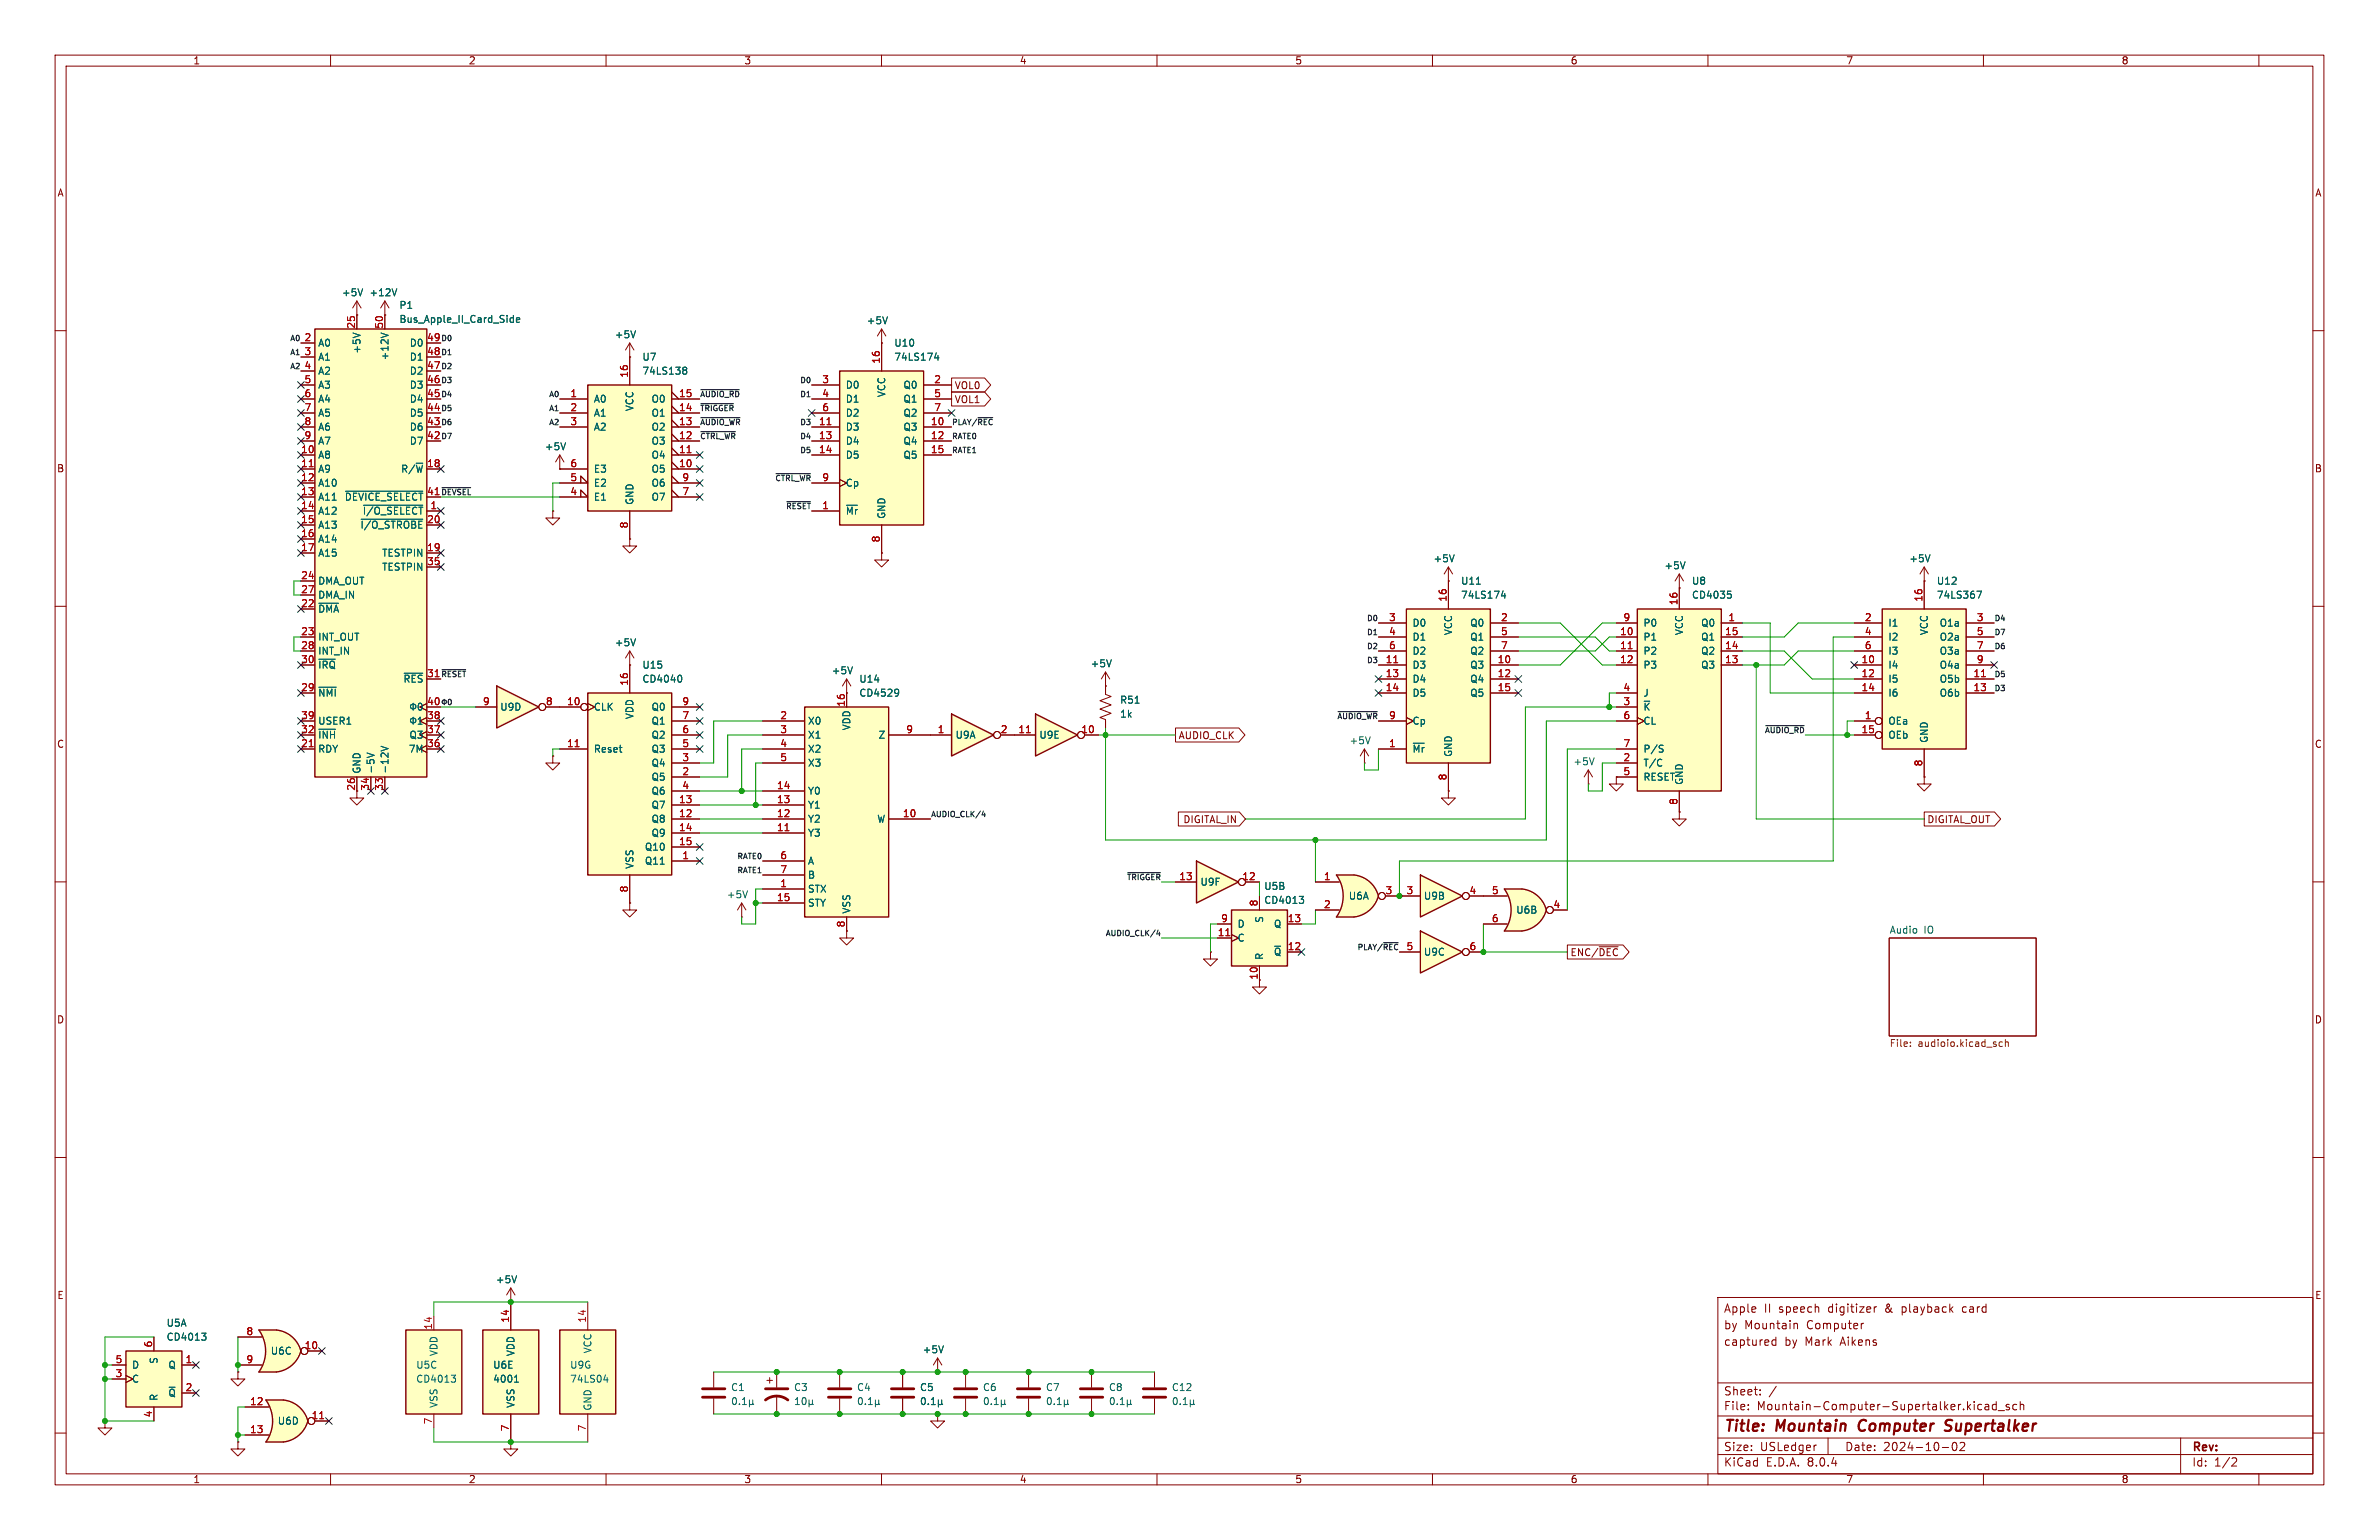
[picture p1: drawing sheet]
<svg xmlns="http://www.w3.org/2000/svg" width="432mm" height="279mm" viewBox="0 0 432 279" stroke-linecap="round" stroke-linejoin="round" font-family="sans-serif">
<defs><g id="words">
<g font-size="2.8" fill="#840000">
<text x="312.8" y="260.3">Title:</text>
<text x="322.5" y="260.3">Mountain</text>
<text x="338.2" y="260.3">Computer</text>
<text x="354.7" y="260.3">Supertalker</text>
</g>
<g font-size="2.1" fill="#840000">
<text x="312.8" y="238.4">Apple</text>
<text x="320.2" y="238.4">II</text>
<text x="322.9" y="238.4">speech</text>
<text x="332" y="238.4">digitizer</text>
<text x="342.4" y="238.4">&amp;</text>
<text x="345.6" y="238.4">playback</text>
<text x="356.7" y="238.4">card</text>
<text x="312.8" y="244.4">captured</text>
<text x="312.8" y="241.4">by</text>
<text x="316.6" y="241.4">Mountain</text>
<text x="323.9" y="244.4">by</text>
<text x="327.7" y="244.4">Mark</text>
<text x="328" y="241.4">Computer</text>
<text x="334.2" y="244.4">Aikens</text>
<text x="312.8" y="256.1">File:</text>
<text x="312.8" y="253.4">Sheet:</text>
<text x="318.9" y="256.1">Mountain-Computer-Supertalker.kicad_sch</text>
<text x="312.8" y="263.5">Size:</text>
<text x="319.5" y="263.5">USLedger</text>
<text x="334.8" y="263.5">Date:</text>
<text x="341.8" y="263.5">2024-10-02</text>
<text x="397.8" y="263.7">Rev:</text>
<text x="312.8" y="266.3">KiCad</text>
<text x="320.5" y="266.3">E.D.A.</text>
<text x="328.1" y="266.3">8.0.4</text>
<text x="397.8" y="266.3">Id:</text>
<text x="401.9" y="266.3">1/2</text>
</g>
<g font-size="1.8" fill="#840000">
<text x="35" y="11.9">1</text>
<text x="85" y="11.9">2</text>
<text x="135" y="11.9">3</text>
<text x="185" y="11.9">4</text>
<text x="235" y="11.9">5</text>
<text x="285" y="11.9">6</text>
<text x="335" y="11.9">7</text>
<text x="385" y="11.9">8</text>
<text x="10.3" y="35.9">A</text>
<text x="420.1" y="35.9">A</text>
<text x="173.2" y="70.8">VOL0</text>
<text x="173.2" y="73.3">VOL1</text>
<text x="10.3" y="85.9">B</text>
<text x="420.1" y="85.9">B</text>
<text x="10.3" y="135.9">C</text>
<text x="213.8" y="134.3">AUDIO_CLK</text>
<text x="420.1" y="135.9">C</text>
<text x="64.5" y="143.6" transform="rotate(-90 64.5 143.6)">26</text>
<text x="214.7" y="149.5">DIGITAL_IN</text>
<text x="349.7" y="149.5">DIGITAL_OUT</text>
<text x="285" y="173.7">ENC/~{DEC}</text>
<text x="10.3" y="185.9">D</text>
<text x="420.1" y="185.9">D</text>
<text x="10.3" y="235.9">E</text>
<text x="420.1" y="235.9">E</text>
<text x="35" y="269.3">1</text>
<text x="85" y="269.3">2</text>
<text x="135" y="269.3">3</text>
<text x="185" y="269.3">4</text>
<text x="235" y="269.3">5</text>
<text x="285" y="269.3">6</text>
<text x="335" y="269.3">7</text>
<text x="385" y="269.3">8</text>
</g>
<g font-size="1.8" fill="#006464">
<text x="62" y="53.9">+5V</text>
<text x="67" y="53.9">+12V</text>
<text x="72.4" y="56.2">P1</text>
<text x="72.4" y="58.8">Bus_Apple_II_Card_Side</text>
<text x="157.2" y="59">+5V</text>
<text x="57.7" y="63.1">A0</text>
<text x="57.7" y="65.6">A1</text>
<text x="65.6" y="64.3" transform="rotate(-90 65.6 64.3)">+5V</text>
<text x="70.7" y="65.5" transform="rotate(-90 70.7 65.5)">+12V</text>
<text x="74.3" y="65.6">D1</text>
<text x="74.3" y="63.1">D0</text>
<text x="111.5" y="61.6">+5V</text>
<text x="116.5" y="65.6">U7</text>
<text x="162.2" y="63.1">U10</text>
<text x="162.2" y="65.6">74LS174</text>
<text x="57.7" y="68.2">A2</text>
<text x="57.7" y="70.7">A3</text>
<text x="74.3" y="70.7">D3</text>
<text x="74.3" y="68.2">D2</text>
<text x="116.5" y="68.2">74LS138</text>
<text x="153.4" y="70.7">D0</text>
<text x="163.9" y="70.7">Q0</text>
<text x="57.7" y="73.3">A4</text>
<text x="57.7" y="75.8">A5</text>
<text x="74.3" y="75.8">D5</text>
<text x="74.3" y="73.3">D4</text>
<text x="107.7" y="73.3">A0</text>
<text x="107.7" y="75.8">A1</text>
<text x="115.2" y="74.7" transform="rotate(-90 115.2 74.7)">VCC</text>
<text x="118.2" y="75.8">O1</text>
<text x="118.2" y="73.3">O0</text>
<text x="153.4" y="73.3">D1</text>
<text x="153.4" y="75.8">D2</text>
<text x="160.9" y="72.2" transform="rotate(-90 160.9 72.2)">VCC</text>
<text x="163.9" y="73.3">Q1</text>
<text x="163.9" y="75.8">Q2</text>
<text x="57.7" y="83.4">A8</text>
<text x="57.7" y="78.3">A6</text>
<text x="57.7" y="80.9">A7</text>
<text x="74.3" y="80.9">D7</text>
<text x="74.3" y="78.3">D6</text>
<text x="98.8" y="81.9">+5V</text>
<text x="107.7" y="78.3">A2</text>
<text x="118.2" y="83.4">O4</text>
<text x="118.2" y="80.9">O3</text>
<text x="118.2" y="78.3">O2</text>
<text x="153.4" y="78.3">D3</text>
<text x="153.4" y="80.9">D4</text>
<text x="153.4" y="83.4">D5</text>
<text x="163.9" y="78.3">Q3</text>
<text x="163.9" y="80.9">Q4</text>
<text x="163.9" y="83.4">Q5</text>
<text x="57.7" y="86">A9</text>
<text x="57.7" y="88.5">A10</text>
<text x="72.7" y="86">R/~{W}</text>
<text x="107.7" y="88.5">E2</text>
<text x="107.7" y="86">E3</text>
<text x="118.2" y="86">O5</text>
<text x="118.2" y="88.5">O6</text>
<text x="153.4" y="88.5">Cp</text>
<text x="57.7" y="91">A11</text>
<text x="57.7" y="93.6">A12</text>
<text x="62.5" y="91">~{DEVICE_SELECT}</text>
<text x="65.8" y="93.6">~{I/O_SELECT}</text>
<text x="107.7" y="91">E1</text>
<text x="115.2" y="91.7" transform="rotate(-90 115.2 91.7)">GND</text>
<text x="118.2" y="91">O7</text>
<text x="153.4" y="93.6">~{Mr}</text>
<text x="160.9" y="94.2" transform="rotate(-90 160.9 94.2)">GND</text>
<text x="57.7" y="96.1">A13</text>
<text x="57.7" y="98.7">A14</text>
<text x="57.7" y="101.2">A15</text>
<text x="65.3" y="96.1">~{I/O_STROBE}</text>
<text x="69.3" y="101.2">TESTPIN</text>
<text x="57.7" y="106.3">DMA_OUT</text>
<text x="69.3" y="103.7">TESTPIN</text>
<text x="260.1" y="102.2">+5V</text>
<text x="265.1" y="106.3">U11</text>
<text x="302" y="103.5">+5V</text>
<text x="307" y="106.3">U8</text>
<text x="346.5" y="102.2">+5V</text>
<text x="351.5" y="106.3">U12</text>
<text x="57.7" y="111.4">~{DMA}</text>
<text x="57.7" y="108.8">DMA_IN</text>
<text x="256.3" y="113.9">D0</text>
<text x="265.1" y="108.8">74LS174</text>
<text x="266.8" y="113.9">Q0</text>
<text x="298.2" y="113.9">P0</text>
<text x="307" y="108.8">CD4035</text>
<text x="308.7" y="113.9">Q0</text>
<text x="342.6" y="113.9">I1</text>
<text x="351.5" y="108.8">74LS367</text>
<text x="352" y="113.9">O1a</text>
<text x="57.7" y="116.4">INT_OUT</text>
<text x="57.7" y="119">INT_IN</text>
<text x="111.5" y="117.4">+5V</text>
<text x="256.3" y="116.4">D1</text>
<text x="256.3" y="119">D2</text>
<text x="263.8" y="115.3" transform="rotate(-90 263.8 115.3)">VCC</text>
<text x="266.8" y="116.4">Q1</text>
<text x="266.8" y="119">Q2</text>
<text x="298.2" y="116.4">P1</text>
<text x="298.2" y="119">P2</text>
<text x="305.7" y="115.3" transform="rotate(-90 305.7 115.3)">VCC</text>
<text x="308.7" y="119">Q2</text>
<text x="308.7" y="116.4">Q1</text>
<text x="342.6" y="116.4">I2</text>
<text x="342.6" y="119">I3</text>
<text x="350.1" y="115.3" transform="rotate(-90 350.1 115.3)">VCC</text>
<text x="352" y="116.4">O2a</text>
<text x="352" y="119">O3a</text>
<text x="57.7" y="121.5">~{IRQ}</text>
<text x="73.1" y="124.1">~{RES}</text>
<text x="116.5" y="121.5">U15</text>
<text x="116.5" y="124.1">CD4040</text>
<text x="150.9" y="122.5">+5V</text>
<text x="155.9" y="124.1">U14</text>
<text x="197.9" y="121.3">+5V</text>
<text x="256.3" y="121.5">D3</text>
<text x="256.3" y="124.1">D4</text>
<text x="266.8" y="121.5">Q3</text>
<text x="266.8" y="124.1">Q4</text>
<text x="298.2" y="121.5">P3</text>
<text x="308.7" y="121.5">Q3</text>
<text x="342.6" y="121.5">I4</text>
<text x="342.6" y="124.1">I5</text>
<text x="352" y="124.1">O5b</text>
<text x="352" y="121.5">O4a</text>
<text x="57.7" y="126.6">~{NMI}</text>
<text x="57.7" y="131.7">USER1</text>
<text x="90.7" y="129.1">U9D</text>
<text x="107.7" y="129.1">CLK</text>
<text x="115.2" y="130.6" transform="rotate(-90 115.2 130.6)">VDD</text>
<text x="118.2" y="131.7">Q1</text>
<text x="118.2" y="129.1">Q0</text>
<text x="146.6" y="131.7">X0</text>
<text x="155.9" y="126.6">CD4529</text>
<text x="203.2" y="127.9">R51</text>
<text x="203.2" y="130.4">1k</text>
<text x="256.3" y="126.6">D5</text>
<text x="256.3" y="131.7">Cp</text>
<text x="266.8" y="126.6">Q5</text>
<text x="298.2" y="129.1">~{K}</text>
<text x="298.2" y="126.6">J</text>
<text x="298.2" y="131.7">CL</text>
<text x="342.6" y="131.7">OEa</text>
<text x="342.6" y="126.6">I6</text>
<text x="352" y="126.6">O6b</text>
<text x="57.7" y="136.8">RDY</text>
<text x="57.7" y="134.2">~{INH}</text>
<text x="74.1" y="136.8">7M</text>
<text x="74.2" y="134.2">Q3</text>
<text x="107.7" y="136.8">Reset</text>
<text x="118.2" y="136.8">Q3</text>
<text x="118.2" y="134.2">Q2</text>
<text x="146.6" y="134.2">X1</text>
<text x="146.6" y="136.8">X2</text>
<text x="154.5" y="132.6" transform="rotate(-90 154.5 132.6)">VDD</text>
<text x="159.4" y="134.2">Z</text>
<text x="173.3" y="134.2">U9A</text>
<text x="188.6" y="134.2">U9E</text>
<text x="244.9" y="135.2">+5V</text>
<text x="256.3" y="136.8">~{Mr}</text>
<text x="263.8" y="137.4" transform="rotate(-90 263.8 137.4)">GND</text>
<text x="298.2" y="136.8">P/S</text>
<text x="342.6" y="134.2">OEb</text>
<text x="350.1" y="134.9" transform="rotate(-90 350.1 134.9)">GND</text>
<text x="65.6" y="140.5" transform="rotate(-90 65.6 140.5)">GND</text>
<text x="68.2" y="140.5" transform="rotate(-90 68.2 140.5)">-5V</text>
<text x="70.7" y="140.5" transform="rotate(-90 70.7 140.5)">-12V</text>
<text x="118.2" y="141.8">Q5</text>
<text x="118.2" y="139.3">Q4</text>
<text x="146.6" y="139.3">X3</text>
<text x="285.5" y="139">+5V</text>
<text x="298.2" y="139.3">T/C</text>
<text x="298.2" y="141.8">RESET</text>
<text x="305.7" y="142.5" transform="rotate(-90 305.7 142.5)">GND</text>
<text x="118.2" y="149.5">Q8</text>
<text x="118.2" y="146.9">Q7</text>
<text x="118.2" y="144.4">Q6</text>
<text x="146.6" y="149.5">Y2</text>
<text x="146.6" y="146.9">Y1</text>
<text x="146.6" y="144.4">Y0</text>
<text x="159.1" y="149.5">W</text>
<text x="117" y="154.5">Q10</text>
<text x="118.2" y="152">Q9</text>
<text x="146.6" y="152">Y3</text>
<text x="115.2" y="157.7" transform="rotate(-90 115.2 157.7)">VSS</text>
<text x="117" y="157.1">Q11</text>
<text x="146.6" y="157.1">A</text>
<text x="146.6" y="159.6">B</text>
<text x="217.8" y="160.9">U9F</text>
<text x="229.4" y="161.6">U5B</text>
<text x="131.8" y="163.2">+5V</text>
<text x="146.6" y="162.2">STX</text>
<text x="146.6" y="164.7">STY</text>
<text x="154.5" y="165.9" transform="rotate(-90 154.5 165.9)">VSS</text>
<text x="229.4" y="164.2">CD4013</text>
<text x="229.5" y="167.5" transform="rotate(-90 229.5 167.5)">S</text>
<text x="244.7" y="163.4">U6A</text>
<text x="258.3" y="163.4">U9B</text>
<text x="275.1" y="166">U6B</text>
<text x="224.5" y="171">C</text>
<text x="224.5" y="168.5">D</text>
<text x="231.1" y="173.6">~{Q}</text>
<text x="231.1" y="168.5">Q</text>
<text x="258.3" y="173.6">U9C</text>
<text x="342.9" y="169.5">Audio</text>
<text x="349.2" y="169.5">IO</text>
<text x="229.5" y="174.2" transform="rotate(-90 229.5 174.2)">R</text>
<text x="89.9" y="233">+5V</text>
<text x="30.1" y="240.9">U5A</text>
<text x="30.1" y="243.4">CD4013</text>
<text x="49" y="246">U6C</text>
<text x="107.5" y="245.6" transform="rotate(-90 107.5 245.6)">VCC</text>
<text x="167.4" y="245.7">+5V</text>
<text x="23.9" y="251.1">C</text>
<text x="23.9" y="248.5">D</text>
<text x="28.8" y="247.5" transform="rotate(-90 28.8 247.5)">S</text>
<text x="30.5" y="248.5">Q</text>
<text x="75.4" y="248.5">U5C</text>
<text x="75.4" y="251.1">CD4013</text>
<text x="79.6" y="246.1" transform="rotate(-90 79.6 246.1)">VDD</text>
<text x="89.4" y="248.5">U6E</text>
<text x="89.4" y="251.1">4001</text>
<text x="93.6" y="246.1" transform="rotate(-90 93.6 246.1)">VDD</text>
<text x="103.4" y="248.5">U9G</text>
<text x="103.4" y="251.1">74LS04</text>
<text x="28.8" y="254.3" transform="rotate(-90 28.8 254.3)">R</text>
<text x="30.5" y="253.6">~{Q}</text>
<text x="79.6" y="255.5" transform="rotate(-90 79.6 255.5)">VSS</text>
<text x="93.6" y="255.5" transform="rotate(-90 93.6 255.5)">VSS</text>
<text x="107.5" y="256" transform="rotate(-90 107.5 256)">GND</text>
<text x="132.6" y="252.6">C1</text>
<text x="144" y="252.6">C3</text>
<text x="155.5" y="252.6">C4</text>
<text x="166.9" y="252.6">C5</text>
<text x="178.3" y="252.6">C6</text>
<text x="189.7" y="252.6">C7</text>
<text x="201.2" y="252.6">C8</text>
<text x="212.6" y="252.6">C12</text>
<text x="50.3" y="258.7">U6D</text>
</g>
<g font-size="1.8" fill="#a90000">
<text x="64.5" y="59.7" transform="rotate(-90 64.5 59.7)">25</text>
<text x="69.6" y="59.7" transform="rotate(-90 69.6 59.7)">50</text>
<text x="55.2" y="62">2</text>
<text x="55.2" y="64.5">3</text>
<text x="77.4" y="64.5">48</text>
<text x="77.4" y="62">49</text>
<text x="55.2" y="67.1">4</text>
<text x="55.2" y="69.6">5</text>
<text x="77.4" y="69.6">46</text>
<text x="77.4" y="67.1">47</text>
<text x="114" y="68.6" transform="rotate(-90 114 68.6)">16</text>
<text x="149.2" y="69.6">3</text>
<text x="159.8" y="66.1" transform="rotate(-90 159.8 66.1)">16</text>
<text x="169.5" y="69.6">2</text>
<text x="55.2" y="72.1">6</text>
<text x="55.2" y="74.7">7</text>
<text x="55.2" y="77.2">8</text>
<text x="77.4" y="77.2">43</text>
<text x="77.4" y="74.7">44</text>
<text x="77.4" y="72.1">45</text>
<text x="103.4" y="72.1">1</text>
<text x="103.4" y="74.7">2</text>
<text x="103.4" y="77.2">3</text>
<text x="123.1" y="77.2">13</text>
<text x="123.1" y="74.7">14</text>
<text x="123.1" y="72.1">15</text>
<text x="148.5" y="77.2">11</text>
<text x="149.2" y="72.1">4</text>
<text x="149.2" y="74.7">6</text>
<text x="168.9" y="77.2">10</text>
<text x="169.5" y="72.1">5</text>
<text x="169.5" y="74.7">7</text>
<text x="54.6" y="82.3">10</text>
<text x="55.2" y="79.8">9</text>
<text x="77.4" y="79.8">42</text>
<text x="123.1" y="82.3">11</text>
<text x="123.1" y="79.8">12</text>
<text x="148.5" y="79.8">13</text>
<text x="148.5" y="82.3">14</text>
<text x="168.9" y="79.8">12</text>
<text x="168.9" y="82.3">15</text>
<text x="54.6" y="84.8">11</text>
<text x="54.6" y="87.4">12</text>
<text x="54.6" y="89.9">13</text>
<text x="77.4" y="84.8">18</text>
<text x="77.4" y="89.9">41</text>
<text x="103.4" y="89.9">4</text>
<text x="103.4" y="87.4">5</text>
<text x="103.4" y="84.8">6</text>
<text x="123.1" y="84.8">10</text>
<text x="123.8" y="89.9">7</text>
<text x="123.8" y="87.4">9</text>
<text x="149.2" y="87.4">9</text>
<text x="54.6" y="92.5">14</text>
<text x="54.6" y="95">15</text>
<text x="77.4" y="95">20</text>
<text x="78" y="92.5">1</text>
<text x="114" y="96" transform="rotate(-90 114 96)">8</text>
<text x="149.2" y="92.5">1</text>
<text x="54.6" y="97.5">16</text>
<text x="54.6" y="100.1">17</text>
<text x="77.4" y="100.1">19</text>
<text x="159.8" y="98.5" transform="rotate(-90 159.8 98.5)">8</text>
<text x="54.6" y="105.2">24</text>
<text x="54.6" y="107.7">27</text>
<text x="77.4" y="102.6">35</text>
<text x="54.6" y="110.2">22</text>
<text x="252" y="112.8">3</text>
<text x="262.6" y="109.3" transform="rotate(-90 262.6 109.3)">16</text>
<text x="272.3" y="112.8">2</text>
<text x="294.6" y="112.8">9</text>
<text x="304.5" y="109.9" transform="rotate(-90 304.5 109.9)">16</text>
<text x="313.6" y="112.8">1</text>
<text x="338.4" y="112.8">2</text>
<text x="349" y="109.3" transform="rotate(-90 349 109.3)">16</text>
<text x="358.7" y="112.8">3</text>
<text x="54.6" y="115.3">23</text>
<text x="54.6" y="117.9">28</text>
<text x="252" y="115.3">4</text>
<text x="252" y="117.9">6</text>
<text x="272.3" y="115.3">5</text>
<text x="272.3" y="117.9">7</text>
<text x="294" y="115.3">10</text>
<text x="294" y="117.9">11</text>
<text x="313" y="117.9">14</text>
<text x="313" y="115.3">15</text>
<text x="338.4" y="115.3">4</text>
<text x="338.4" y="117.9">6</text>
<text x="358.7" y="115.3">5</text>
<text x="358.7" y="117.9">7</text>
<text x="54.6" y="125.5">29</text>
<text x="54.6" y="120.4">30</text>
<text x="77.4" y="122.9">31</text>
<text x="114" y="124.5" transform="rotate(-90 114 124.5)">16</text>
<text x="251.4" y="120.4">11</text>
<text x="251.4" y="122.9">13</text>
<text x="251.4" y="125.5">14</text>
<text x="271.7" y="120.4">10</text>
<text x="271.7" y="122.9">12</text>
<text x="271.7" y="125.5">15</text>
<text x="294" y="120.4">12</text>
<text x="294.6" y="125.5">4</text>
<text x="313" y="120.4">13</text>
<text x="337.8" y="120.4">10</text>
<text x="337.8" y="122.9">12</text>
<text x="337.8" y="125.5">14</text>
<text x="358.1" y="122.9">11</text>
<text x="358.1" y="125.5">13</text>
<text x="358.7" y="120.4">9</text>
<text x="54.6" y="130.6">39</text>
<text x="77.4" y="130.6">38</text>
<text x="77.4" y="128">40</text>
<text x="87.6" y="128">9</text>
<text x="99" y="128">8</text>
<text x="102.8" y="128">10</text>
<text x="123.8" y="130.6">7</text>
<text x="123.8" y="128">9</text>
<text x="141.5" y="130.6">2</text>
<text x="153.4" y="128.3" transform="rotate(-90 153.4 128.3)">16</text>
<text x="252" y="130.6">9</text>
<text x="294.6" y="128">3</text>
<text x="294.6" y="130.6">6</text>
<text x="338.4" y="130.6">1</text>
<text x="54.6" y="135.6">21</text>
<text x="54.6" y="133.1">32</text>
<text x="77.4" y="135.6">36</text>
<text x="77.4" y="133.1">37</text>
<text x="102.8" y="135.6">11</text>
<text x="123.8" y="135.6">5</text>
<text x="123.8" y="133.1">6</text>
<text x="141.5" y="133.1">3</text>
<text x="141.5" y="135.6">4</text>
<text x="164.4" y="133.1">9</text>
<text x="170.1" y="133.1">1</text>
<text x="181.5" y="133.1">2</text>
<text x="184.7" y="133.1">11</text>
<text x="196.2" y="133.1">10</text>
<text x="252" y="135.6">1</text>
<text x="294.6" y="135.6">7</text>
<text x="337.8" y="133.1">15</text>
<text x="67.1" y="143.6" transform="rotate(-90 67.1 143.6)">34</text>
<text x="69.6" y="143.6" transform="rotate(-90 69.6 143.6)">33</text>
<text x="123.8" y="140.7">2</text>
<text x="123.8" y="138.2">3</text>
<text x="123.8" y="143.3">4</text>
<text x="140.9" y="143.3">14</text>
<text x="141.5" y="138.2">5</text>
<text x="262.6" y="141.7" transform="rotate(-90 262.6 141.7)">8</text>
<text x="294.6" y="138.2">2</text>
<text x="294.6" y="140.7">5</text>
<text x="349" y="139.1" transform="rotate(-90 349 139.1)">8</text>
<text x="123.1" y="148.3">12</text>
<text x="123.1" y="145.8">13</text>
<text x="140.9" y="148.3">12</text>
<text x="140.9" y="145.8">13</text>
<text x="163.8" y="148.3">10</text>
<text x="304.5" y="146.1" transform="rotate(-90 304.5 146.1)">8</text>
<text x="123.1" y="150.9">14</text>
<text x="123.1" y="153.4">15</text>
<text x="123.8" y="156">1</text>
<text x="140.9" y="150.9">11</text>
<text x="141.5" y="156">6</text>
<text x="114" y="162" transform="rotate(-90 114 162)">8</text>
<text x="141.5" y="161">1</text>
<text x="141.5" y="158.5">7</text>
<text x="214" y="159.8">13</text>
<text x="225.4" y="159.8">12</text>
<text x="240.2" y="159.8">1</text>
<text x="140.9" y="163.6">15</text>
<text x="221.5" y="167.4">9</text>
<text x="228.3" y="164.5" transform="rotate(-90 228.3 164.5)">8</text>
<text x="233.6" y="167.4">13</text>
<text x="240.2" y="164.8">2</text>
<text x="251.4" y="162.3">3</text>
<text x="255.2" y="162.3">3</text>
<text x="266.6" y="162.3">4</text>
<text x="270.7" y="162.3">5</text>
<text x="270.7" y="167.4">6</text>
<text x="281.9" y="164.8">4</text>
<text x="153.4" y="168.3" transform="rotate(-90 153.4 168.3)">8</text>
<text x="220.9" y="169.9">11</text>
<text x="233.6" y="172.5">12</text>
<text x="255.2" y="172.5">5</text>
<text x="266.6" y="172.5">6</text>
<text x="228.3" y="177.8" transform="rotate(-90 228.3 177.8)">10</text>
<text x="27.7" y="244.5" transform="rotate(-90 27.7 244.5)">6</text>
<text x="44.6" y="242.3">8</text>
<text x="55.2" y="244.9">10</text>
<text x="78.5" y="241.3" transform="rotate(-90 78.5 241.3)">14</text>
<text x="92.5" y="240.1" transform="rotate(-90 92.5 240.1)">14</text>
<text x="106.4" y="240.1" transform="rotate(-90 106.4 240.1)">14</text>
<text x="20.9" y="249.9">3</text>
<text x="20.9" y="247.4">5</text>
<text x="33.6" y="247.4">1</text>
<text x="44.6" y="247.4">9</text>
<text x="27.7" y="257.2" transform="rotate(-90 27.7 257.2)">4</text>
<text x="33.6" y="252.5">2</text>
<text x="45.3" y="255">12</text>
<text x="56.5" y="257.6">11</text>
<text x="45.3" y="260.1">13</text>
<text x="78.5" y="258.5" transform="rotate(-90 78.5 258.5)">7</text>
<text x="92.5" y="259.8" transform="rotate(-90 92.5 259.8)">7</text>
<text x="106.4" y="259.8" transform="rotate(-90 106.4 259.8)">7</text>
</g>
<g font-size="1.8" fill="#725600">
<text x="342.9" y="190.3">File:</text>
<text x="348.1" y="190.3">audioio.kicad_sch</text>
</g>
<g font-size="1.4" fill="#0f0f0f">
<text x="52.5" y="62">A0</text>
<text x="52.5" y="64.5">A1</text>
<text x="52.5" y="67">A2</text>
<text x="80" y="67">D2</text>
<text x="145.1" y="69.6">D0</text>
<text x="80" y="74.7">D5</text>
<text x="99.5" y="72.1">A0</text>
<text x="99.5" y="74.7">A1</text>
<text x="99.5" y="77.2">A2</text>
<text x="127" y="74.7">~{TRIGGER}</text>
<text x="127" y="72.1">~{AUDIO_RD}</text>
<text x="127" y="77.2">~{AUDIO_WR}</text>
<text x="145.1" y="77.2">D3</text>
<text x="145.1" y="72.1">D1</text>
<text x="172.7" y="77.2">PLAY/~{REC}</text>
<text x="127" y="79.7">~{CTRL_WR}</text>
<text x="145.1" y="79.7">D4</text>
<text x="145.1" y="82.3">D5</text>
<text x="172.7" y="82.3">RATE1</text>
<text x="172.7" y="79.7">RATE0</text>
<text x="80" y="89.9">~{DEVSEL}</text>
<text x="140.6" y="87.4">~{CTRL_WR}</text>
<text x="142.5" y="92.4">~{RESET}</text>
<text x="248" y="112.8">D0</text>
<text x="361.9" y="112.8">D4</text>
<text x="248" y="115.3">D1</text>
<text x="248" y="117.8">D2</text>
<text x="361.9" y="115.3">D7</text>
<text x="361.9" y="117.8">D6</text>
<text x="80" y="122.9">~{RESET}</text>
<text x="248" y="120.4">D3</text>
<text x="361.9" y="122.9">D5</text>
<text x="361.9" y="125.5">D3</text>
<text x="242.6" y="130.5">~{AUDIO_WR}</text>
<text x="320.2" y="133.1">~{AUDIO_RD}</text>
<text x="168.9" y="148.3">AUDIO_CLK/4</text>
<text x="133.7" y="155.9">RATE0</text>
<text x="133.7" y="158.5">RATE1</text>
<text x="204.4" y="159.7">~{TRIGGER}</text>
<text x="200.6" y="169.9">AUDIO_CLK/4</text>
<text x="246.3" y="172.4">PLAY/~{REC}</text>
</g>
<g font-size="1.4" fill="#a90000">
<text x="80" y="64.5">D1</text>
<text x="80" y="62">D0</text>
<text x="80" y="69.6">D3</text>
<text x="80" y="77.2">D6</text>
<text x="80" y="72.1">D4</text>
<text x="80" y="79.7">D7</text>
</g>
</g></defs>
<g fill="none" stroke="#840000" stroke-width=".18">
<path d="M10 10h411.8v259.4h-411.8zM12 12h407.8v255.4h-407.8zM60 10v2M110 10v2M160 10v2M210 10v2M260 10v2M310 10v2M360 10v2M410 10v2M10 60h2M419.8 60h2"/>
<path d="M10 110h2M419.8 110h2M10 160h2M419.8 160h2M342.9 170.2h26.7v17.8h-26.7zM10 210h2M419.8 210h2M311.8 235.4h108v32h-108zM340.2 237.1v1M340.6 237.1l-.3 .1-.1 .2M10 260h2M311.8 256.9h108"/>
<path d="M311.8 250.9h108M317.3 255.6v.2M317.3 254.9v.1M319.5 252.9v.2M319.5 252.2v.1M322.3 242.6v1.5M322.3 243.2l-.4-.1-.3 .3v.4l.2 .2h.5M322.4 251.5l-1.3 1.9M325.7 240.2h.5l.1 .9M338.3 240.1l-.3 .1-.2 .2M359.1 255.7h.6M359.1 254.9h.6"/>
<path d="M360.3 254.9h.6l.1 .9M361 255.1l-.5 .1a.29 .29 0 0 0-.3 .3 .29 .29 0 0 0 .3 .3l.5-.1M362.3 254.9l-.4-.1-.3 .3v.4l.2 .2h.5M362.3 254.3v1.5M362.7 255.9h1.1M364.7 254.9l-.4-.1-.2 .2 .1 .2 .5 .2v.3h-.6M366 254.9l-.4-.1-.3 .3v.4l.2 .2h.5M366.7 254.9l.2-.1 .4 .1v.9M366.7 254.3v1.5M419.8 260h2M60 267.4v2M110 267.4v2"/>
<path d="M160 267.4v2M210 267.4v2M260 267.4v2M310 267.4v2M311.8 263.9h108M311.8 260.9h108M329.5 262.2h.2M331.8 260.9v3M352.5 262.6h1.2M354.5 261.8a.81 .81 0 0 0 .3 1.4l.2-.2 .2-.4-.2-.8M356.5 261.8v.5l-.8 .9h.9M360 267.4v2"/>
<path d="M395.8 260.9v6.5M405.3 264.5l.5 .1 .2 .3-1 1.1h1M410 267.4v2"/>
</g>
<path d="M337.6 257.9a1.26 1.26 0 0 0 0 1.6M354 259.4a.85 .85 0 0 1-1 .1M354.1 257.6l-.7 .1a.46 .46 0 0 0-.3 .5 .46 .46 0 0 0 .4 .4l.5 .1" fill="none" stroke="#840000" stroke-width=".4"/>
<path d="M346.8 189.7v.2M346.8 189.1v.1M363.4 189.1l-.3-.1-.3 .3 .2 .5h.4M364 189.1l.2-.1 .3 .1v.8M364 188.6v1.3" fill="none" stroke="#725600" stroke-width=".18"/>
<path d="M146 128.3h15.3v38.1h-15.3z" fill="#ffffc2"/>
<path d="M146 128.3h15.3v38.1h-15.3z" fill="none" stroke="#840000" stroke-width=".25"/>
<g fill="none" stroke="#840000" stroke-width=".18">
<path d="M160 100.3v1.3h1.3l-1.3 1.3-1.3-1.3h1.3M160 100.3h.1M138.4 130.8h7.6M138.4 133.4h7.6M138.4 135.9h7.6M138.4 138.4h7.6M153.7 125.7v2.6M161.3 133.4h7.6M138.4 148.6h7.6M138.4 151.1h7.6M138.4 146.1h7.6M138.4 143.5h7.6"/>
<path d="M138.4 156.2h7.6M138.4 158.8h7.6M161.3 148.6h7.6M138.4 161.3h7.6M138.4 163.8h7.6M153.7 166.4v2.5M19 257.8v1.3h1.3l-1.3 1.3-1.2-1.3h1.2M19 257.8h.1M198.1 248.9v2.8M198.1 253.7v2.8"/>
</g>
<path d="M142.5 150.7h.7" fill="none" stroke="#a90000" stroke-width=".18"/>
<path d="M162.9 125l.2 .3a.94 .94 0 0 1-.2 .9M163.1 125.6l-.2 .2M201.7 253.6h.1a.68 .68 0 0 1 .5 .6 .68 .68 0 0 1-.5 .6 .84 .84 0 0 1-.1-1.2zM202.8 254.7v.1M203.3 254.8h.8M203.3 253.9l.4-.3v1.2M204.6 254.7l.2 .1h.2l.2-.1M204.6 254v1.3M205.2 254.7l.2 .1M205.2 254v.7" fill="none" stroke="#006464" stroke-width=".18"/>
<path d="M196.1 253.5h4.1M196.1 252h4.1" fill="none" stroke="#840000" stroke-width=".51"/>
<path d="M245.2 161.2l5 1.4a5.2 5.2 0 0 1-4.4 3.8z" fill="#ffffc2" stroke="#ffffc2" stroke-width=".18"/>
<path d="M242.6 158.8h3.1M242.6 166.4h3.1" fill="none" stroke="#ffffc2" stroke-width=".18"/>
<path d="M242.6 158.8h3.1v7.6h-3.1a6.7 6.7 0 0 0 0-7.6z" fill="#ffffc2"/>
<path d="M245.8 158.7a5.1 5.1 0 0 1 4.4 3.9l-5 1.3z" fill="#ffffc2" stroke="#ffffc2" stroke-width=".18"/>
<path d="M245.8 158.7a5.1 5.1 0 0 1 4.4 3.9 5.2 5.2 0 0 1-4.5 3.8h-3.1a6.6 6.6 0 0 0 0-7.6h3.1" fill="none" stroke="#840000" stroke-width=".25"/>
<g fill="none" stroke="#840000" stroke-width=".18">
<path d="M238.8 160h4.3M238.8 165.1h4.3M251.5 162.6h2.5"/>
<circle cx="250.8" cy="162.6" r=".63"/>
</g>
<path d="M152.4 67.3h15.2v28h-15.2z" fill="#ffffc2"/>
<path d="M152.4 67.3h15.2v28h-15.2z" fill="none" stroke="#840000" stroke-width=".25"/>
<g fill="none" stroke="#840000" stroke-width=".18">
<path d="M147.3 77.5h5.1M147.3 69.9h5.1M147.3 72.4h5.1M147.3 74.9h5.1M160 62.2v5.1M167.6 77.5h5.1M167.6 69.9h5.1M167.6 72.4h5.1M167.6 74.9h5.1M147.3 92.7h5.1M147.3 80h5.1M147.3 82.6h5.1"/>
<path d="M147.3 87.6h5.1M152.4 87l1.3 .6-1.3 .7M160 95.3v5M167.6 80h5.1M167.6 82.6h5.1M288.3 139.7l-.8 1.3M288.3 139.7v2.5M288.3 139.7l.8 1.3M288.3 142.2h.1"/>
</g>
<path d="M169.9 64l-.3 .9h.8M170.2 64.5v.8M153.6 91.7h2M289.3 137.5l-.4 1.3" fill="none" stroke="#006464" stroke-width=".18"/>
<path d="M150.1 77.1h.7" fill="none" stroke="#a90000" stroke-width=".18"/>
<path d="M49.6 243.8l5 1.3a5.2 5.2 0 0 1-4.4 3.8z" fill="#ffffc2" stroke="#ffffc2" stroke-width=".18"/>
<path d="M47 248.9h3.2M47 241.3h3.2" fill="none" stroke="#ffffc2" stroke-width=".18"/>
<path d="M47 241.3h3.2v7.6h-3.2a6.7 6.7 0 0 0 0-7.6z" fill="#ffffc2"/>
<path d="M50.2 241.3a5.1 5.1 0 0 1 4.4 3.8l-5 1.3z" fill="#ffffc2" stroke="#ffffc2" stroke-width=".18"/>
<path d="M47 241.3h3.2a5.1 5.1 0 0 1 4.4 3.8 5.2 5.2 0 0 1-4.4 3.8h-3.2a6.6 6.6 0 0 0 0-7.6z" fill="none" stroke="#840000" stroke-width=".25"/>
<g fill="none" stroke="#840000" stroke-width=".18">
<path d="M43.2 248.9v1.3h1.2l-1.2 1.3-1.3-1.3h1.3M43.2 248.9h.1M43.2 242.6h4.3M43.2 247.7h4.3M55.9 245.1h2.5"/>
<circle cx="55.2" cy="245.1" r=".63"/>
</g>
<path d="M257.8 168.9l7.6 3.8-7.6 3.8z" fill="#ffffc2"/>
<path d="M257.8 168.9l7.6 3.8-7.6 3.8z" fill="none" stroke="#840000" stroke-width=".25"/>
<g fill="none" stroke="#840000" stroke-width=".18">
<path d="M254 172.7h3.8M266.7 172.7h2.5"/>
<circle cx="266.1" cy="172.7" r=".63"/>
</g>
<path d="M90.2 124.5l7.6 3.8-7.6 3.8z" fill="#ffffc2"/>
<path d="M90.2 124.5l7.6 3.8-7.6 3.8z" fill="none" stroke="#840000" stroke-width=".25"/>
<g fill="none" stroke="#840000" stroke-width=".18">
<path d="M160 59.7l-.7 1.3M160 59.7v2.5M160 59.7l.8 1.3M160 62.2h.1M86.4 128.3h3.8M99.1 128.3h2.5M153.7 125.7h.1M153.7 123.2l-.8 1.3M153.7 123.2v2.5M153.7 123.2l.7 1.3M129.5 248.9v2.8M129.5 253.7v2.8"/>
<path d="M139.2 250.4h1M139.7 249.9v1.1M141 248.9v2.8M141 253.2v3.3"/>
<circle cx="98.4" cy="128.3" r=".63"/>
</g>
<g fill="none" stroke="#006464" stroke-width=".18">
<path d="M161.1 57.5l-.5 1.2M154.7 121l-.4 1.2M133.1 253.6h.1a.68 .68 0 0 1 .5 .6 .68 .68 0 0 1-.5 .6 .84 .84 0 0 1-.1-1.2zM134.2 254.7v.1M134.8 254.8h.7M134.8 253.9l.3-.3v1.2M136 254.7l.2 .1h.2l.2-.1M136 254v1.3M136.6 254.7l.2 .1M136.6 254v.7M144.4 254.8h.7M144.4 253.9l.3-.3v1.2"/>
<path d="M145.7 253.7l.2-.1a.68 .68 0 0 1 .4 .6 .68 .68 0 0 1-.4 .6l-.3-.5zM146.9 254.7l.1 .1h.3l.2-.1M146.9 254v1.3M147.5 254.7l.1 .1M147.5 254v.7"/>
</g>
<path d="M127.5 253.5h4.1M127.5 252h4.1M138.9 254a3.3 3.3 0 0 1 4.1 0M138.9 252h4.1" fill="none" stroke="#840000" stroke-width=".51"/>
<path d="M22.9 245.1h10.1v10.2h-10.1z" fill="#ffffc2"/>
<path d="M22.9 245.1h10.1v10.2h-10.1z" fill="none" stroke="#840000" stroke-width=".25"/>
<path d="M100.3 137.2v1.2h1.3l-1.3 1.3-1.2-1.3h1.2M100.3 137.2h.1M20.3 247.7h2.6M20.3 250.2h2.6M22.9 249.6l1.2 .6-1.2 .6M27.9 242.6v2.5M27.9 255.3v2.5M33 247.7h2.6M33 252.7h2.6" fill="none" stroke="#840000" stroke-width=".18"/>
<path d="M36.6 241.9h.8l-.4 .5M37.1 242.4l.3 .2v.3l-.3 .2" fill="none" stroke="#006464" stroke-width=".18"/>
<path d="M275.7 163.7l5 1.4a5.2 5.2 0 0 1-4.4 3.8z" fill="#ffffc2" stroke="#ffffc2" stroke-width=".18"/>
<path d="M273 168.9h3.2M273 161.3h3.2" fill="none" stroke="#ffffc2" stroke-width=".18"/>
<path d="M273 161.3h3.2v7.6h-3.2a6.7 6.7 0 0 0 0-7.6z" fill="#ffffc2"/>
<path d="M276.3 161.3a5.1 5.1 0 0 1 4.4 3.8l-5 1.3z" fill="#ffffc2" stroke="#ffffc2" stroke-width=".18"/>
<path d="M276.2 161.3h-3.2a6.6 6.6 0 0 1 0 7.6h3.2M276.3 161.3a5.1 5.1 0 0 1 4.4 3.8 5.2 5.2 0 0 1-4.4 3.8" fill="none" stroke="#840000" stroke-width=".25"/>
<g fill="none" stroke="#840000" stroke-width=".18">
<path d="M269.2 162.6h4.4M269.2 167.6h4.4M281.9 165.1h2.6"/>
<circle cx="281.3" cy="165.1" r=".63"/>
</g>
<path d="M257.8 158.8l7.6 3.8-7.6 3.8z" fill="#ffffc2"/>
<path d="M257.8 158.8l7.6 3.8-7.6 3.8z" fill="none" stroke="#840000" stroke-width=".25"/>
<g fill="none" stroke="#840000" stroke-width=".18">
<path d="M254 162.6h3.8M266.7 162.6h2.5M163.8 248.9v2.8M163.8 253.7v2.8"/>
<circle cx="266.1" cy="162.6" r=".63"/>
</g>
<path d="M161.8 253.5h4.1M161.8 252h4.1" fill="none" stroke="#840000" stroke-width=".51"/>
<path d="M167.4 253.6h.1a.68 .68 0 0 1 .5 .6 .68 .68 0 0 1-.5 .6 .84 .84 0 0 1-.1-1.2zM168.5 254.7v.1M169 254.8h.8M169 253.9l.4-.3v1.2M170.3 254.7l.2 .1h.2l.2-.1M170.3 254v1.3M170.9 254.7l.2 .1M170.9 254v.7" fill="none" stroke="#006464" stroke-width=".18"/>
<path d="M50.9 256.5l5 1.3a5.2 5.2 0 0 1-4.4 3.8z" fill="#ffffc2" stroke="#ffffc2" stroke-width=".18"/>
<path d="M48.3 254h3.1M48.3 261.6h3.1" fill="none" stroke="#ffffc2" stroke-width=".18"/>
<path d="M48.3 254h3.1v7.6h-3.1a6.7 6.7 0 0 0 0-7.6z" fill="#ffffc2"/>
<path d="M51.5 254a5.1 5.1 0 0 1 4.4 3.8l-5 1.3z" fill="#ffffc2" stroke="#ffffc2" stroke-width=".18"/>
<path d="M48.3 254h3.1a5.1 5.1 0 0 1 4.5 3.8 5.2 5.2 0 0 1-4.4 3.8h-3.2a6.6 6.6 0 0 0 0-7.6z" fill="none" stroke="#840000" stroke-width=".25"/>
<g fill="none" stroke="#840000" stroke-width=".18">
<path d="M44.4 255.3h4.4M57.1 257.8h2.6M43.2 261.6v1.3h1.2l-1.2 1.3-1.3-1.3h1.3M43.2 261.6h.1M44.4 260.4h4.4"/>
<circle cx="56.5" cy="257.8" r=".63"/>
</g>
<path d="M58 257.4h.8" fill="none" stroke="#a90000" stroke-width=".18"/>
<path d="M57.1 59.7h20.4v81.3h-20.4z" fill="#ffffc2"/>
<path d="M57.1 59.7h20.4v81.3h-20.4z" fill="none" stroke="#840000" stroke-width=".25"/>
<g fill="none" stroke="#840000" stroke-width=".18">
<path d="M64.8 57.2v2.5M69.8 57.2v2.5M54.6 62.2h2.5M54.6 64.8h2.5M54.6 67.3h2.5M54.6 77.5h2.5M54.6 74.9h2.5M54.6 72.4h2.5M54.6 69.9h2.5M77.5 62.2h2.5M77.5 64.8h2.5M77.5 67.3h2.5"/>
<path d="M77.5 77.5h2.5M77.5 74.9h2.5M77.5 72.4h2.5M77.5 69.9h2.5M54.6 92.7h2.5M54.6 82.6h2.5M54.6 85.1h2.5M54.6 87.6h2.5M54.6 90.2h2.5M54.6 95.3h2.5M54.6 97.8h2.5M54.6 80h2.5"/>
<path d="M77.5 92.7h2.5M77.5 85.1h2.5M77.5 90.2h2.5M77.5 95.3h2.5M77.5 80h2.5M54.6 100.3h2.5M54.6 110.5h2.5M54.6 115.6h2.5M54.6 105.4h2.5M54.6 108h2.5M54.6 118.1h2.5M77.5 100.3h2.5"/>
<path d="M77.5 102.9h2.5M54.6 135.9h2.5M54.6 125.7h2.5M54.6 120.7h2.5M54.6 133.4h2.5M54.6 130.8h2.5M77.5 135.3l-1.3 .6 1.3 .6M77.5 132.7l-1.3 .7 1.3 .6M77.5 130.2l-1.3 .6 1.3 .6M77.5 127.6l-1.3 .7 1.3 .6M77.5 135.9h2.5M77.5 123.2h2.5"/>
<path d="M77.5 133.4h2.5M77.5 130.8h2.5M77.5 128.3h2.5M64.8 141v2.5M67.3 141v2.5M69.8 141v2.5M92.7 261.6v1.3h1.3l-1.3 1.3-1.3-1.3h1.3M92.7 261.6h.1"/>
</g>
<g fill="none" stroke="#006464" stroke-width=".18">
<path d="M92.7 58.4h.5M92.7 57.7h.5M93.2 57.2v1.3M93.7 58.1l.6-.2v-.2l-.4-.1-.2 .2 .1 .6h.5M64.1 60.4l1.2 .4M69.2 60.4l1.2 .4M62.7 89.1h14M65.6 94.2h11.1M66 91.7h10.7M57.9 109.4h3.5M57.9 119.6h2.9M57.9 124.7h3.1"/>
<path d="M57.9 132.3h3M66.6 136.6l1.3 .4-1.3 .5M69.2 135.4l1.2 .4-1.2 .4M73.4 122.1h3.3M75 127.6v1.2M75 130.1v1.3M75.9 131.4h.7M75.9 130.5l.4-.4v1.3M76 127.7l.2-.1a.68 .68 0 0 1 .4 .6 .68 .68 0 0 1-.4 .6l-.3-.4z"/>
<circle cx="75" cy="128.1" r=".48"/>
<circle cx="75" cy="130.7" r=".47"/>
</g>
<path d="M56.1 84.7h.7M79 89.8h.7M56.1 135.5h.7M79 122.8h.7" fill="none" stroke="#a90000" stroke-width=".18"/>
<path d="M101.6 241.3h10.2v15.2h-10.2z" fill="#ffffc2"/>
<path d="M101.6 241.3h10.2v15.2h-10.2z" fill="none" stroke="#840000" stroke-width=".25"/>
<path d="M106.7 236.2v5.1M106.7 256.5v5.1" fill="none" stroke="#840000" stroke-width=".18"/>
<path d="M109.6 250.3h.8M110.2 249.9v.9" fill="none" stroke="#006464" stroke-width=".18"/>
<path d="M87.6 241.3h10.2v15.2h-10.2z" fill="#ffffc2"/>
<path d="M87.6 241.3h10.2v15.2h-10.2z" fill="none" stroke="#840000" stroke-width=".25"/>
<path d="M200.7 124.5h.1M200.7 121.9l-.8 1.3M200.7 121.9v2.6M200.7 121.9l.7 1.3M92.7 236.2h.1M92.7 233.7v7.6M92.7 233.7l-.8 1.3M92.7 233.7l.8 1.3M92.7 256.5v5.1" fill="none" stroke="#840000" stroke-width=".18"/>
<path d="M201.7 119.7l-.4 1.3M93.8 231.5l-.5 1.2M93.4 250.8h.7M93.5 249.8l.3-.3v1.3" fill="none" stroke="#006464" stroke-width=".18"/>
<path d="M217.2 156.2l7.6 3.8-7.6 3.8z" fill="#ffffc2"/>
<path d="M217.2 156.2l7.6 3.8-7.6 3.8z" fill="none" stroke="#840000" stroke-width=".25"/>
<g fill="none" stroke="#840000" stroke-width=".18">
<path d="M349.2 105.4h.1M349.2 102.9l-.7 1.2M349.2 102.9v2.5M349.2 102.9l.8 1.2M213.4 160h3.8M226.1 160h2.5"/>
<circle cx="225.4" cy="160" r=".63"/>
</g>
<path d="M350.3 100.7l-.4 1.2" fill="none" stroke="#006464" stroke-width=".18"/>
<path d="M341.6 110.5h15.3v25.4h-15.3z" fill="#ffffc2"/>
<path d="M341.6 110.5h15.3v25.4h-15.3z" fill="none" stroke="#840000" stroke-width=".25"/>
<g fill="none" stroke="#840000" stroke-width=".18">
<path d="M336.5 113h5.1M336.5 115.6h5.1M336.5 118.1h5.1M349.2 105.4v5.1M356.9 113h5M356.9 115.6h5M356.9 118.1h5M336.5 130.8h3.9M336.5 120.7h5.1M336.5 123.2h5.1M336.5 125.7h5.1M336.5 133.4h3.9"/>
<path d="M349.2 135.9v5.1M356.9 120.7h5M356.9 123.2h5M356.9 125.7h5M152.4 248.9v2.8M152.4 253.7v2.8M170.2 256.5v1.3h1.2l-1.2 1.3-1.3-1.3h1.3M170.2 256.5h.1"/>
<circle cx="341" cy="133.3" r=".63"/>
<circle cx="341" cy="130.8" r=".63"/>
</g>
<path d="M359.7 122.8h.7" fill="none" stroke="#a90000" stroke-width=".18"/>
<path d="M358.8 107.3h.9l-.6 1.2M156 253.6h.1a.68 .68 0 0 1 .4 .6 .68 .68 0 0 1-.4 .6 .84 .84 0 0 1-.1-1.2zM157.1 254.7v.1M157.6 254.8h.7M157.6 253.9l.4-.3v1.2M158.9 254.7l.2 .1h.2l.2-.1M158.9 254v1.3M159.5 254.7l.2 .1M159.5 254v.7" fill="none" stroke="#006464" stroke-width=".18"/>
<path d="M150.4 253.5h4M150.4 252h4" fill="none" stroke="#840000" stroke-width=".51"/>
<path d="M73.7 241.3h10.1v15.2h-10.1z" fill="#ffffc2"/>
<path d="M73.7 241.3h10.1v15.2h-10.1z" fill="none" stroke="#840000" stroke-width=".25"/>
<path d="M78.7 238.8v2.5M78.7 256.5v2.6M170.2 248.9h.1M170.2 246.4l-.8 1.3M170.2 246.4v2.5M170.2 246.4l.7 1.3" fill="none" stroke="#840000" stroke-width=".18"/>
<path d="M81.9 249.5h.8l-.4 .5M82.4 250l.3 .2v.3l-.3 .3M171.2 244.2l-.4 1.2" fill="none" stroke="#006464" stroke-width=".18"/>
<path d="M297.2 110.5h15.2v33h-15.2z" fill="#ffffc2"/>
<path d="M297.2 110.5h15.2v33h-15.2z" fill="none" stroke="#840000" stroke-width=".25"/>
<g fill="none" stroke="#840000" stroke-width=".18">
<path d="M100.3 92.7v1.3h1.3l-1.3 1.3-1.2-1.3h1.2M100.3 92.7h.1M293.4 113h3.8M293.4 115.6h3.8M293.4 118.1h3.8M304.8 106.7h.1M304.8 104.1v6.4M304.8 104.1l-.8 1.3M304.8 104.1l.8 1.3M312.4 113h3.8M312.4 115.6h3.8M312.4 118.1h3.8"/>
<path d="M293.4 120.7h3.8M293.4 138.4h3.8M293.4 128.3h3.8M293.4 125.7h3.8M293.4 130.8h3.8M293.4 135.9h3.8M297.2 130.2l1.2 .6-1.2 .6M312.4 120.7h3.8M293.4 141v1.2h1.2l-1.2 1.3-1.3-1.3h1.3M293.4 141h.1M293.4 141h3.8M304.8 147.3v1.3h1.3l-1.3 1.3-1.3-1.3h1.3"/>
<path d="M304.8 147.3h.1M304.8 143.5v3.8"/>
</g>
<path d="M295.5 117.7h.7" fill="none" stroke="#a90000" stroke-width=".18"/>
<path d="M305.9 101.9l-.5 1.3M313.6 107.3h.6M314 107.7l.2 .3v.3l-.2 .2M301.4 135.8l.3 .1 .2 .3-.3 .3h-.3M301.4 135.2l.5 .1M301.6 137.8v.1M301.6 138.9h.1" fill="none" stroke="#006464" stroke-width=".18"/>
<path d="M106.7 69.9h15.2v22.8h-15.2z" fill="#ffffc2"/>
<path d="M106.7 69.9h15.2v22.8h-15.2z" fill="none" stroke="#840000" stroke-width=".25"/>
<g fill="none" stroke="#840000" stroke-width=".18">
<path d="M101.6 72.4h5.1M101.6 77.5h5.1M101.6 74.9h5.1M114.3 64.8h.1M114.3 62.2v7.7M114.3 62.2l-.8 1.3M114.3 62.2l.8 1.3M121.9 72.4h5.1M121.9 78.7l1.3 1.3M121.9 77.5h5.1M121.9 76.2l1.3 1.3M121.9 74.9h5.1"/>
<path d="M121.9 73.7l1.3 1.2M121.9 71.1l1.3 1.3M101.6 90.2h5.1l-1.3-1.3v1.3M101.6 87.6h5.1l-1.3-1.2v1.2M101.6 85.1h.1M101.6 85.1h5.1M101.6 82.6l-.8 1.2M101.6 82.6v2.5M101.6 82.6l.8 1.2M114.3 97.8v1.3h1.3l-1.3 1.2-1.3-1.2h1.3M114.3 97.8h.1M114.3 92.7v5.1"/>
<path d="M121.9 85.1h5.1M121.9 83.8l1.3 1.3M121.9 82.6h5.1M121.9 81.3l1.3 1.3M121.9 80h5.1M121.9 90.2h5.1M121.9 87.6h5.1M121.9 88.9l1.3 1.3M121.9 86.4l1.3 1.2M262.9 105.4h.1M262.9 102.9l-.8 1.2M262.9 102.9v2.5"/>
<path d="M262.9 102.9l.8 1.2M64.8 143.5v1.3h1.2l-1.2 1.3-1.3-1.3h1.3M262.9 143.5v1.3h1.3l-1.3 1.3-1.3-1.3h1.3M262.9 143.5h.1M153.7 168.9v1.3h1.2l-1.2 1.3-1.3-1.3h1.3M153.7 168.9h.1M228.6 177.8v1.3h1.3l-1.3 1.2-1.3-1.2h1.3"/>
</g>
<path d="M124.7 82.1h.7" fill="none" stroke="#a90000" stroke-width=".18"/>
<path d="M115.4 60l-.5 1.3M124 67.1l.2 .1M124 66.7l.4-.1 .2 .1v.2l-.2 .3M124.2 67.2h.2M124.2 67.2h-.2M124.4 67.2l.2 .2v.4l-.2 .1-.4-.1M102.7 80.3l-.5 1.3M263.9 100.7l-.4 1.2" fill="none" stroke="#006464" stroke-width=".18"/>
<path d="M223.5 165.1h10.2v10.2h-10.2z" fill="#ffffc2"/>
<path d="M223.5 165.1h10.2v10.2h-10.2z" fill="none" stroke="#840000" stroke-width=".25"/>
<path d="M247.6 138.4h.1M247.6 135.9l-.7 1.3M247.6 135.9v2.5M247.6 135.9l.8 1.3M221 170.2h2.5M221 167.6h2.5M223.5 169.5l1.3 .7-1.3 .6M228.6 162.6v2.5M228.6 175.3v2.5M233.7 172.7h2.5M233.7 167.6h2.5" fill="none" stroke="#840000" stroke-width=".18"/>
<path d="M222.5 169.8h.7" fill="none" stroke="#a90000" stroke-width=".18"/>
<path d="M248.7 133.7l-.4 1.2M235.8 162.6h.8l-.4 .5M236.4 163.1l.2 .3v.3l-.2 .2" fill="none" stroke="#006464" stroke-width=".18"/>
<path d="M172.7 129.5l7.6 3.9-7.6 3.8z" fill="#ffffc2"/>
<path d="M172.7 129.5l7.6 3.9-7.6 3.8z" fill="none" stroke="#840000" stroke-width=".25"/>
<g fill="none" stroke="#840000" stroke-width=".18">
<path d="M168.9 133.4h3.8M181.6 133.4h2.5"/>
<circle cx="181" cy="133.3" r=".63"/>
</g>
<path d="M188 129.5l7.6 3.9-7.6 3.8z" fill="#ffffc2"/>
<path d="M188 129.5l7.6 3.9-7.6 3.8z" fill="none" stroke="#840000" stroke-width=".25"/>
<g fill="none" stroke="#840000" stroke-width=".18">
<path d="M64.8 57.2h.1M64.8 54.6l-.8 1.3M64.8 54.6v2.6M64.8 54.6l.7 1.3M69.8 57.2h.1M69.8 54.6l-.7 1.3M69.8 54.6v2.6M69.8 54.6l.8 1.3M184.1 133.4h3.9M196.8 133.4h2.6"/>
<circle cx="196.2" cy="133.3" r=".63"/>
</g>
<path d="M186.3 132.9h.7" fill="none" stroke="#a90000" stroke-width=".18"/>
<path d="M65.8 52.4l-.4 1.3M72 52.4l-.4 1.3" fill="none" stroke="#006464" stroke-width=".18"/>
<path d="M255.3 110.5h15.2v27.9h-15.2z" fill="#ffffc2"/>
<path d="M255.3 110.5h15.2v27.9h-15.2z" fill="none" stroke="#840000" stroke-width=".25"/>
<g fill="none" stroke="#840000" stroke-width=".18">
<path d="M250.2 113h5.1M250.2 115.6h5.1M250.2 118.1h5.1M262.9 105.4v5.1M270.5 113h5.1M270.5 115.6h5.1M270.5 118.1h5.1M200.7 124.5v1.5l1 .4-2.1 .7 2.1 .8-2.1 .8 2.1 .7-2.1 .8 1.1 .4v1.5M250.2 135.9h5.1M250.2 120.7h5.1M250.2 123.2h5.1M250.2 125.7h5.1"/>
<path d="M250.2 130.8h5.1M255.3 130.2l1.2 .6-1.2 .6M262.9 138.4v5.1M270.5 120.7h5.1M270.5 123.2h5.1M270.5 125.7h5.1M114.3 163.8v1.3h1.3l-1.3 1.3-1.3-1.3h1.3M114.3 163.8h.1M134.6 166.4h.1M134.6 163.8l-.7 1.3M134.6 163.8v2.6M134.6 163.8l.8 1.3"/>
<path d="M219.7 172.7v1.3h1.3l-1.3 1.3-1.3-1.3h1.3M219.7 172.7h.1M175.3 248.9v2.8M175.3 253.7v2.8M186.7 248.9v2.8M186.7 253.7v2.8"/>
</g>
<g fill="none" stroke="#006464" stroke-width=".18">
<path d="M268 106h.7M272.8 107.2l-.3 .9h.8M273.1 107.7v.8M206 127.6h.8M256.5 134.8h2M135.7 161.6l-.5 1.3M178.8 253.6h.2a.68 .68 0 0 1 .4 .6 .68 .68 0 0 1-.4 .6 .84 .84 0 0 1-.2-1.2zM179.9 254.7v.1M180.5 254.8h.7M180.5 253.9l.3-.3v1.2M181.7 254.7l.2 .1h.3l.2-.1M181.7 254v1.3"/>
<path d="M182.4 254.7l.1 .1M182.4 254v.7M190.3 253.6h.1a.68 .68 0 0 1 .4 .6 .68 .68 0 0 1-.4 .6 .84 .84 0 0 1-.1-1.2zM191.4 254.7v.1M191.9 254.8h.7M191.9 253.9l.4-.3v1.2M193.2 254.7l.2 .1h.2l.2-.1M193.2 254v1.3M193.8 254.7l.2 .1M193.8 254v.7"/>
</g>
<path d="M253 120.2h.7" fill="none" stroke="#a90000" stroke-width=".18"/>
<path d="M173.2 253.5h4.1M173.2 252h4.1M184.7 253.5h4M184.7 252h4" fill="none" stroke="#840000" stroke-width=".51"/>
<path d="M106.7 125.7h15.2v33.1h-15.2z" fill="#ffffc2"/>
<path d="M106.7 125.7h15.2v33.1h-15.2z" fill="none" stroke="#840000" stroke-width=".25"/>
<g fill="none" stroke="#840000" stroke-width=".18">
<path d="M64.8 57.2h.1M64.8 57.2v2.5M69.8 57.2h.1M69.8 57.2v2.5M54.6 72.4h2.5M54.6 77.5h2.5M54.6 74.9h2.5M54.6 69.9h2.5M54.6 62.2h2.5M54.6 64.8h2.5M54.6 67.3h2.5M77.5 72.4h2.5"/>
<path d="M77.5 77.5h2.5M77.5 74.9h2.5M77.5 69.9h2.5M77.5 62.2h2.5M77.5 64.8h2.5M77.5 67.3h2.5M101.6 72.4h5.1M101.6 77.5h5.1M101.6 74.9h5.1M114.3 64.8h.1M114.3 64.8v5.1M121.9 72.4h5.1"/>
<path d="M121.9 78.7l1.3 1.3M121.9 77.5h5.1M121.9 76.2l1.3 1.3M121.9 74.9h5.1M121.9 73.7l1.3 1.2M121.9 71.1l1.3 1.3M147.3 72.4h5.1M147.3 77.5h5.1M147.3 74.9h5.1M147.3 69.9h5.1M160 62.2h.1M160 62.2v5.1"/>
<path d="M167.6 72.4h5.1M167.6 77.5h5.1M167.6 74.9h5.1M167.6 69.9h5.1M172.7 71.1h6l1.1 1.3-1.1 1.3h-6zM172.7 68.6h6l1.1 1.3-1.1 1.2h-6zM54.6 85.1h2.5M54.6 82.6h2.5M54.6 80h2.5M54.6 90.2h2.5M54.6 87.6h2.5M54.6 92.7h2.5"/>
<path d="M54.6 95.3h2.5M54.6 97.8h2.5M77.5 85.1h2.5M77.5 80h2.5M77.5 90.2h2.5M77.5 92.7h2.5M77.5 95.3h2.5M100.3 92.7h.1M101.6 90.2h5.1l-1.3-1.3v1.3M101.6 87.6h5.1l-1.3-1.2v1.2M101.6 85.1h.1M101.6 85.1h5.1"/>
<path d="M114.3 97.8h.1M114.3 92.7v5.1M121.9 85.1h5.1M121.9 83.8l1.3 1.3M121.9 82.6h5.1M121.9 81.3l1.3 1.3M121.9 80h5.1M121.9 90.2h5.1M121.9 87.6h5.1M121.9 88.9l1.3 1.3M121.9 86.4l1.3 1.2M147.3 82.6h5.1"/>
<path d="M147.3 80h5.1M147.3 87.6h5.1M147.3 92.7h5.1M152.4 87l1.3 .6-1.3 .7M160 95.3v5M167.6 82.6h5.1M167.6 80h5.1M54.6 100.3h2.5M54.6 110.5h2.5M54.6 115.6h2.5M54.6 105.4h2.5M54.6 108h2.5"/>
<path d="M54.6 118.1h2.5M77.5 100.3h2.5M77.5 102.9h2.5M114.3 118.1v7.6M114.3 118.1l-.8 1.3M114.3 118.1l.8 1.3M160 100.3h.1M250.2 115.6h5.1M250.2 118.1h5.1M250.2 113h5.1M262.9 105.4h.1M262.9 105.4v5.1"/>
<path d="M270.5 115.6h5.1M270.5 118.1h5.1M270.5 113h5.1M293.4 115.6h3.8M293.4 118.1h3.8M293.4 113h3.8M304.8 106.7h.1M304.8 106.7v3.8M312.4 115.6h3.8M312.4 118.1h3.8M312.4 113h3.8M336.5 115.6h5.1"/>
<path d="M336.5 118.1h5.1M336.5 113h5.1M349.2 105.4h.1M349.2 105.4v5.1M356.9 115.6h5M356.9 118.1h5M356.9 113h5M54.6 135.9h2.5M54.6 133.4h2.5M54.6 130.8h2.5M54.6 125.7h2.5M54.6 120.7h2.5"/>
<path d="M77.5 135.3l-1.3 .6 1.3 .6M77.5 132.7l-1.3 .7 1.3 .6M77.5 130.2l-1.3 .6 1.3 .6M77.5 127.6l-1.3 .7 1.3 .6M77.5 128.3h2.5M77.5 135.9h2.5M77.5 133.4h2.5M77.5 130.8h2.5M77.5 123.2h2.5M86.4 128.3h3.8M99.1 128.3h6.3M100.3 137.2h.1"/>
<path d="M101.6 135.9h5.1M106.7 127.6l1.2 .7-1.2 .6M114.3 120.7h.1M121.9 128.3h5.1M121.9 135.9h5.1M121.9 138.4h5.1M121.9 133.4h5.1M121.9 130.8h5.1M138.4 135.9h7.6M138.4 138.4h7.6M138.4 133.4h7.6M138.4 130.8h7.6"/>
<path d="M153.7 125.7h.1M153.7 125.7v2.6M161.3 133.4h11.4M181.6 133.4h6.4M196.8 133.4h2.6M200.7 124.5h.1M200.7 124.5v1.2M200.7 130.8v1.3M213.4 132.1h11.5l1.1 1.3-1.1 1.2h-11.5zM250.2 135.9h5.1M250.2 130.8h5.1M250.2 125.7h5.1"/>
<path d="M250.2 120.7h5.1M250.2 123.2h5.1M255.3 130.2l1.2 .6-1.2 .6M262.9 138.4v5.1M270.5 125.7h5.1M270.5 120.7h5.1M270.5 123.2h5.1M293.4 128.3h3.8M293.4 135.9h3.8M293.4 138.4h3.8M293.4 130.8h3.8M293.4 125.7h3.8"/>
<path d="M293.4 120.7h3.8M297.2 130.2l1.2 .6-1.2 .6M312.4 120.7h3.8M336.5 133.4h3.9M336.5 130.8h3.9M336.5 125.7h5.1M336.5 120.7h5.1M336.5 123.2h5.1M349.2 135.9v5.1M356.9 125.7h5M356.9 120.7h5M356.9 123.2h5"/>
<path d="M64.8 141v2.5M67.3 141v2.5M69.8 141v2.5M114.3 158.8v5M121.9 156.2h5.1M121.9 148.6h5.1M121.9 146.1h5.1M121.9 151.1h5.1M121.9 153.7h5.1M121.9 141h5.1M121.9 143.5h5.1M138.4 156.2h7.6"/>
<path d="M138.4 148.6h7.6M138.4 146.1h7.6M138.4 151.1h7.6M138.4 143.5h7.6M138.4 158.8h7.6M161.3 148.6h7.6M213.9 147.3h11l1.2 1.3-1.2 1.3h-11zM262.9 143.5h.1M293.4 141h.1M293.4 141h3.8M304.8 147.3h.1M304.8 143.5v3.8"/>
<path d="M349.2 141v1.2h1.3l-1.3 1.3-1.2-1.3h1.2M349.2 141h.1M349.2 147.3h12.8l1.1 1.3-1.1 1.3h-12.8zM114.3 163.8h.1M138.4 161.3h7.6M138.4 163.8h7.6M153.7 168.9h.1M153.7 166.4v2.5M213.4 160h3.8M219.7 172.7h.1M221 167.6h2.5M221 170.2h2.5"/>
<path d="M223.5 169.5l1.3 .7-1.3 .6M226.1 160h2.5M228.6 162.6v2.5M228.6 175.3v2.5M233.7 167.6h2.5M233.7 172.7h2.5M238.8 165.1h4.3M238.8 160h4.3M251.5 162.6h6.3M254 172.7h3.8M266.7 162.6h6.9M266.7 172.7h2.5"/>
<path d="M269.2 167.6h4.4M281.9 165.1h2.6M284.5 171.4h10.1l1.1 1.3-1.1 1.3h-10.1zM290.3 171.8h3.4M92.7 236.2h.1M92.7 236.2v5.1M19 257.8h.1M20.3 247.7h2.6M20.3 250.2h2.6M22.9 249.6l1.2 .6-1.2 .6M27.9 242.6v2.5M27.9 255.3v2.5"/>
<path d="M33 247.7h2.6M33 252.7h2.6M43.2 248.9h.1M43.2 242.6h4.3M43.2 247.7h4.3M44.4 255.3h4.4M55.9 245.1h2.5M57.1 257.8h2.6M92.7 256.5v5.1M163.8 248.9v2.8M163.8 253.7v2.8M170.2 256.5h.1"/>
<path d="M170.2 248.9h.1M209.5 248.9v2.8M209.5 253.7v2.8M43.2 261.6h.1M44.4 260.4h4.4M92.7 261.6h.1"/>
<circle cx="98.4" cy="128.3" r=".63"/>
<circle cx="106" cy="128.3" r=".63"/>
<circle cx="181" cy="133.3" r=".63"/>
<circle cx="196.2" cy="133.3" r=".63"/>
<circle cx="341" cy="133.3" r=".63"/>
<circle cx="341" cy="130.8" r=".63"/>
<circle cx="225.4" cy="160" r=".63"/>
<circle cx="250.8" cy="162.6" r=".63"/>
<circle cx="266.1" cy="172.7" r=".63"/>
<circle cx="266.1" cy="162.6" r=".63"/>
<circle cx="281.3" cy="165.1" r=".63"/>
<circle cx="55.2" cy="245.1" r=".63"/>
<circle cx="56.5" cy="257.8" r=".63"/>
</g>
<g fill="none" stroke="#a90000" stroke-width=".18">
<path d="M150.1 77.1h.7M56.1 84.7h.7M79 89.8h.7M124.7 82.1h.7M295.5 117.7h.7M56.1 135.5h.7M79 122.8h.7M104.4 135.5h.7M186.3 132.9h.7M253 120.2h.7M359.7 122.8h.7M142.5 150.7h.7"/>
<path d="M222.5 169.8h.7M58 257.4h.8"/>
</g>
<g fill="none" stroke="#006464" stroke-width=".18">
<path d="M65.8 52.4l-.4 1.3M72 52.4l-.4 1.3M92.7 58.4h.5M92.7 57.7h.5M93.2 57.2v1.3M93.7 58.1l.6-.2v-.2l-.4-.1-.2 .2 .1 .6h.5M161.1 57.5l-.5 1.2M64.1 60.4l1.2 .4M69.2 60.4l1.2 .4M115.4 60l-.5 1.3M124 67.1l.2 .1M124 66.7l.4-.1 .2 .1v.2l-.2 .3"/>
<path d="M124.2 67.2h.2M124.2 67.2h-.2M124.4 67.2l.2 .2v.4l-.2 .1-.4-.1M169.9 64l-.3 .9h.8M170.2 64.5v.8M62.7 89.1h14M65.6 94.2h11.1M66 91.7h10.7M102.7 80.3l-.5 1.3M153.6 91.7h2M57.9 109.4h3.5M57.9 119.6h2.9"/>
<path d="M115.4 115.9l-.5 1.3M201.7 119.7l-.4 1.3M263.9 100.7l-.4 1.2M268 106h.7M272.8 107.2l-.3 .9h.8M273.1 107.7v.8M305.9 101.9l-.5 1.3M313.6 107.3h.6M314 107.7l.2 .3v.3l-.2 .2M350.3 100.7l-.4 1.2M358.8 107.3h.9l-.6 1.2M57.9 124.7h3.1"/>
<path d="M57.9 132.3h3M66.6 136.6l1.3 .4-1.3 .5M69.2 135.4l1.2 .4-1.2 .4M73.4 122.1h3.3M75 127.6v1.2M75 130.1v1.3M75.9 131.4h.7M75.9 130.5l.4-.4v1.3M76 127.7l.2-.1a.68 .68 0 0 1 .4 .6 .68 .68 0 0 1-.4 .6l-.3-.4zM123.4 122.5a.79 .79 0 0 1 0 1.3M154.7 121l-.4 1.2M162.9 125l.2 .3a.94 .94 0 0 1-.2 .9"/>
<path d="M163.1 125.6l-.2 .2M206 127.6h.8M256.5 134.8h2M301.4 135.8l.3 .1 .2 .3-.3 .3h-.3M301.4 135.2l.5 .1M301.6 137.8v.1M301.6 138.9h.1M235.8 162.6h.8l-.4 .5M236.4 163.1l.2 .3v.3l-.2 .2M93.8 231.5l-.5 1.2M36.6 241.9h.8l-.4 .5M37.1 242.4l.3 .2v.3l-.3 .2"/>
<path d="M93.4 250.8h.7M93.5 249.8l.3-.3v1.3M167.4 253.6h.1a.68 .68 0 0 1 .5 .6 .68 .68 0 0 1-.5 .6 .84 .84 0 0 1-.1-1.2zM168.5 254.7v.1M169 254.8h.8M169 253.9l.4-.3v1.2M170.3 254.7l.2 .1h.2l.2-.1M170.3 254v1.3M170.9 254.7l.2 .1M170.9 254v.7M171.2 244.2l-.4 1.2M213.1 253.6h.2a.68 .68 0 0 1 .4 .6 .68 .68 0 0 1-.4 .6 .84 .84 0 0 1-.2-1.2z"/>
<path d="M214.2 254.7v.1M214.8 254.8h.7M214.8 253.9l.3-.3v1.2M216 254.7l.2 .1h.3l.1-.1M216 254v1.3M216.6 254.7l.2 .1M216.6 254v.7"/>
<circle cx="75" cy="128.1" r=".48"/>
<circle cx="75" cy="130.7" r=".47"/>
</g>
<path d="M207.5 253.5h4.1M207.5 252h4.1" fill="none" stroke="#840000" stroke-width=".51"/>
<g fill="none" stroke="#0f0f0f" stroke-width=".18">
<path d="M127.2 75.8h7.1M127.2 73.2h5.9M127.2 70.7h7M127.2 78.3h6.3M177.5 75.8h2.7M80.2 88.5h5.2M140.8 85.9h6.3M142.8 91h4.3M80.2 121.5h4.3M80.6 126.9v1M81.5 126.9h.1a.53 .53 0 0 1 .3 .5 .53 .53 0 0 1-.3 .5 .67 .67 0 0 1-.1-1zM242.9 129.1h7.1"/>
<path d="M320.5 131.7h7M178.5 147.1l-.3 .8h.7M178.7 147.5v.7M204.7 158.3h5.9M210.2 168.7l-.2 .7h.6M210.4 169.1v.7M251.1 171h2.7"/>
<circle cx="80.7" cy="127.4" r=".37"/>
</g>
<g fill="none" stroke="#009600" stroke-width=".18">
<path d="M80 90.2h21.6M101.6 87.6h-1.3v5.1M54.6 105.4h-1.3v2.6h1.3M54.6 115.6h-1.3v2.5h1.3M275.6 115.6h14l2.5 2.5h1.3M275.6 113h7.6l7.6 7.7h2.6M293.4 115.6h-1.3l-2.5 2.5h-14M293.4 113h-2.6l-7.6 7.7h-7.6M316.2 118.1h7.6l5.1 5.1h7.6M316.2 113h5.1v12.7h15.2M336.5 113h-10.1l-2.6 2.6h-7.6M336.5 115.6h-3.8v40.6h-78.7v6.4"/>
<path d="M336.5 118.1h-10.1l-2.6 2.6h-7.6M80 128.3h6.4M101.6 135.9h-1.3v1.3M138.4 135.9h-3.8v7.6M138.4 133.4h-6.3v7.6h-5.1M138.4 130.8h-8.9v7.6h-2.5M138.4 138.4h-1.2v7.7M199.4 133.4h14M250.2 135.9v3.8h-2.6v-1.3M293.4 128.3h-16.5v20.3h-50.8M293.4 138.4h-2.6v5.1h-2.5v-1.3M293.4 135.9h-8.9v29.2"/>
<path d="M293.4 130.8h-12.7v21.6h-80v-20.3M293.4 125.7h-1.3v2.6M318.8 120.7v27.9h30.4M327.7 133.4h8.8M336.5 130.8h-1.2v2.6M127 151.1h11.4M127 148.6h11.4M127 143.5h11.4M127 146.1h11.4M238.8 152.4v7.6M137.2 163.8h1.2M138.4 161.3h-1.2v6.3h-2.6v-1.2"/>
<path d="M210.8 160h2.6M210.8 170.2h10.2M221 167.6h-1.3v5.1M228.6 160v2.6M238.8 165.1v2.5h-2.6M269.2 167.6v5.1h15.3M106.7 236.2h-28v2.6M19 250.2h1.3M19 247.7h1.3M27.9 242.6h-8.9v15.2h8.9M43.2 242.6v6.3M44.4 255.3h-1.2v6.3"/>
<path d="M78.7 259.1v2.5h28M129.5 256.5h80M129.5 248.9h80M43.2 260.4h1.2"/>
</g>
<g fill="none" stroke="#000084" stroke-width=".18">
<path d="M54 74.3l1.2 1.2M54 69.2l1.2 1.3M54 71.8l1.2 1.2M54 76.9l1.2 1.2M54 79.4l1.2 1.2M55.2 74.3l-1.2 1.2M55.2 69.2l-1.2 1.3M55.2 71.8l-1.2 1.2M55.2 76.9l-1.2 1.2M55.2 79.4l-1.2 1.2M146.7 74.3l1.2 1.2M147.9 74.3l-1.2 1.2"/>
<path d="M172.1 74.3l1.2 1.2M173.3 74.3l-1.2 1.2M54 87l1.2 1.2M54 92.1l1.2 1.2M54 81.9l1.2 1.3M54 84.5l1.2 1.2M54 94.6l1.2 1.3M54 99.7l1.2 1.2M54 97.2l1.2 1.2M54 89.6l1.2 1.2M55.2 87l-1.2 1.2M55.2 92.1l-1.2 1.2"/>
<path d="M55.2 81.9l-1.2 1.3M55.2 84.5l-1.2 1.2M55.2 94.6l-1.2 1.3M55.2 99.7l-1.2 1.2M55.2 97.2l-1.2 1.2M55.2 89.6l-1.2 1.2M79.4 84.5l1.2 1.2M79.4 94.6l1.2 1.3M79.4 92.1l1.2 1.2M79.4 99.7l1.2 1.2M80.6 84.5l-1.2 1.2M80.6 94.6l-1.2 1.3"/>
<path d="M80.6 92.1l-1.2 1.2M80.6 99.7l-1.2 1.2M126.4 84.5l1.2 1.2M126.4 87l1.2 1.2M126.4 89.6l1.2 1.2M126.4 81.9l1.2 1.3M127.6 84.5l-1.2 1.2M127.6 87l-1.2 1.2M127.6 89.6l-1.2 1.2M127.6 81.9l-1.2 1.3M54 109.9l1.2 1.2M55.2 109.9l-1.2 1.2"/>
<path d="M79.4 102.3l1.2 1.2M80.6 102.3l-1.2 1.2M54 135.3l1.2 1.2M54 125.1l1.2 1.2M54 130.2l1.2 1.2M54 120l1.2 1.3M54 132.7l1.2 1.3M55.2 120l-1.2 1.3M55.2 135.3l-1.2 1.2M55.2 125.1l-1.2 1.2M55.2 130.2l-1.2 1.2M55.2 132.7l-1.2 1.3"/>
<path d="M79.4 135.3l1.2 1.2M79.4 130.2l1.2 1.2M79.4 132.7l1.2 1.3M80.6 135.3l-1.2 1.2M80.6 132.7l-1.2 1.3M80.6 130.2l-1.2 1.2M126.4 132.7l1.2 1.3M126.4 135.3l1.2 1.2M126.4 127.7l1.2 1.2M126.4 130.2l1.2 1.2M127.6 132.7l-1.2 1.3M127.6 135.3l-1.2 1.2"/>
<path d="M127.6 127.7l-1.2 1.2M127.6 130.2l-1.2 1.2M249.6 122.6l1.2 1.2M249.6 125.1l1.2 1.2M250.8 122.6l-1.2 1.2M250.8 125.1l-1.2 1.2M275 125.1l1.2 1.2M275 122.6l1.2 1.2M276.2 125.1l-1.2 1.2M276.2 122.6l-1.2 1.2M335.9 120l1.3 1.3M337.2 120l-1.3 1.3"/>
<path d="M361.3 120l1.3 1.3M362.6 120l-1.3 1.3M66.7 142.9l1.2 1.2M67.9 142.9l-1.2 1.2M69.2 142.9l1.3 1.2M70.5 142.9l-1.3 1.2M126.4 153.1l1.2 1.2M126.4 155.6l1.2 1.2M127.6 153.1l-1.2 1.2M127.6 155.6l-1.2 1.2M235.6 172.1l1.2 1.2M236.8 172.1l-1.2 1.2"/>
<path d="M35 247l1.2 1.3M35 252.1l1.2 1.2M36.2 247l-1.2 1.3M36.2 252.1l-1.2 1.2M57.8 244.5l1.2 1.2M59 244.5l-1.2 1.2M59.1 257.2l1.2 1.2M60.3 257.2l-1.2 1.2"/>
</g>
<g fill="#009600" stroke="#009600" stroke-width=".18">
<circle cx="19" cy="250.2" r=".46"/>
<circle cx="19" cy="247.7" r=".46"/>
<circle cx="43.2" cy="247.7" r=".46"/>
<circle cx="19" cy="257.8" r=".46"/>
<circle cx="43.2" cy="260.4" r=".46"/>
<circle cx="92.7" cy="261.6" r=".46"/>
<circle cx="92.7" cy="236.2" r=".46"/>
<circle cx="137.2" cy="146.1" r=".46"/>
<circle cx="134.6" cy="143.5" r=".46"/>
<circle cx="137.2" cy="163.8" r=".46"/>
<circle cx="141" cy="248.9" r=".46"/>
<circle cx="170.2" cy="248.9" r=".46"/>
<circle cx="170.2" cy="256.5" r=".46"/>
<circle cx="175.3" cy="248.9" r=".46"/>
<circle cx="175.3" cy="256.5" r=".46"/>
<circle cx="141" cy="256.5" r=".46"/>
<circle cx="186.7" cy="256.5" r=".46"/>
<circle cx="186.7" cy="248.9" r=".46"/>
<circle cx="198.1" cy="248.9" r=".46"/>
<circle cx="198.1" cy="256.5" r=".46"/>
<circle cx="152.4" cy="248.9" r=".46"/>
<circle cx="152.4" cy="256.5" r=".46"/>
<circle cx="163.8" cy="256.5" r=".46"/>
<circle cx="163.8" cy="248.9" r=".46"/>
<circle cx="335.3" cy="133.4" r=".46"/>
<circle cx="318.8" cy="120.7" r=".46"/>
<circle cx="292.1" cy="128.3" r=".46"/>
<circle cx="254" cy="162.6" r=".46"/>
<circle cx="269.2" cy="172.7" r=".46"/>
<circle cx="238.8" cy="152.4" r=".46"/>
<circle cx="200.7" cy="133.4" r=".46"/>
</g>
<use href="#words"/>
</svg>
